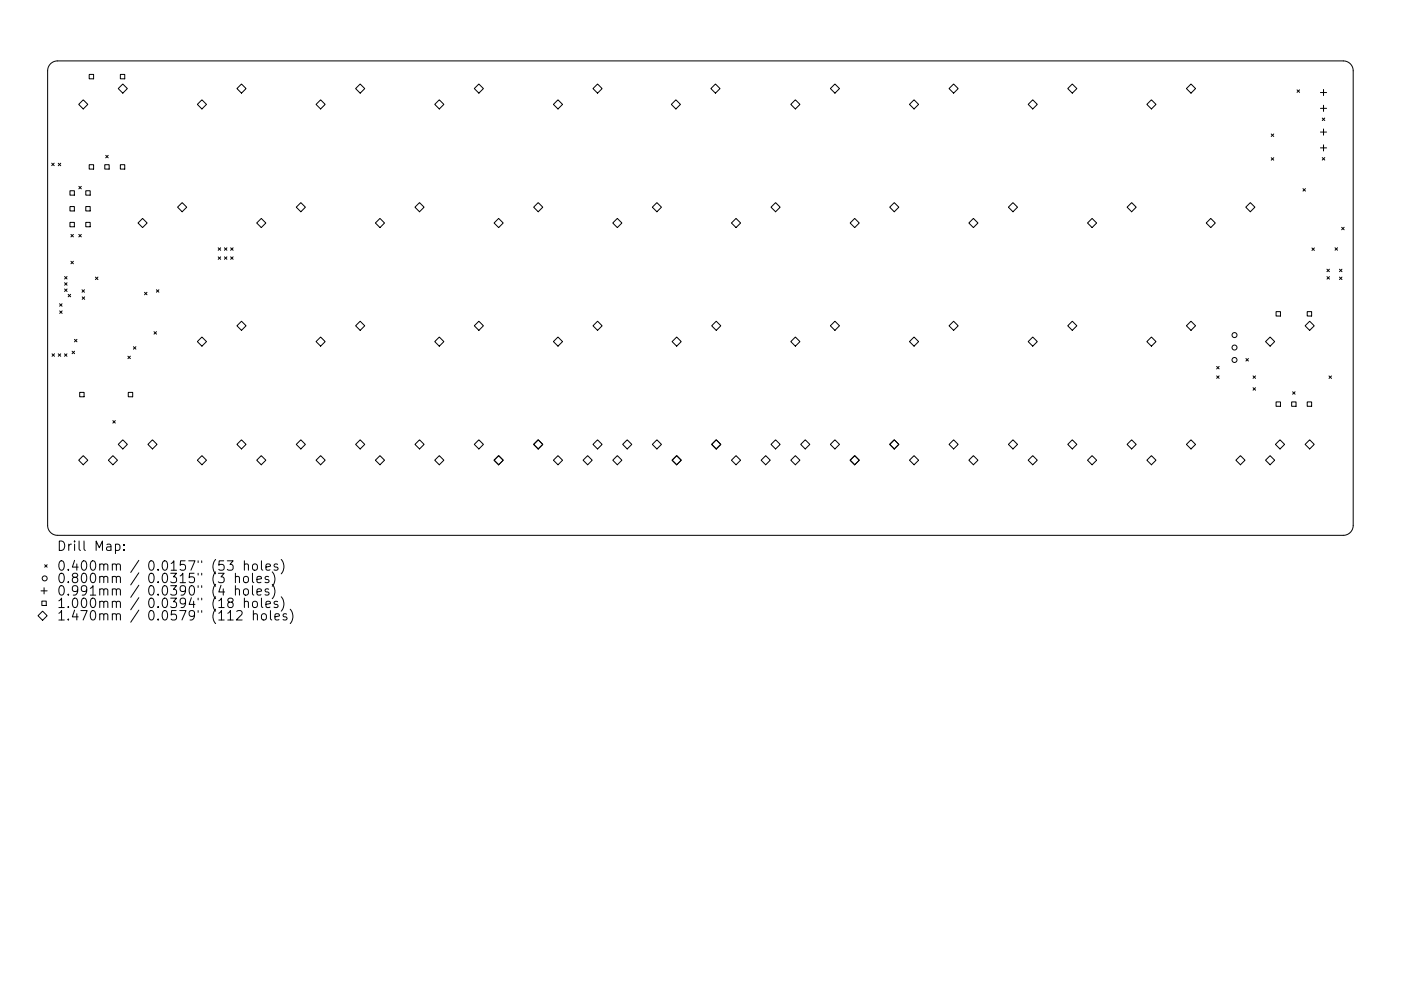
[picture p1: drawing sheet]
<svg xmlns="http://www.w3.org/2000/svg" width="297mm" height="210mm" viewBox="0 0 297 210" stroke-linecap="round" stroke-linejoin="round" font-family="sans-serif">
<defs><g id="words">
<g font-size="2.8">
<text x="12" y="116.9">Drill Map:</text>
<text x="12" y="121.1">0.400mm / 0.0157&quot; (53 holes)</text>
<text x="12" y="123.7">0.800mm / 0.0315&quot; (3 holes)</text>
<text x="12" y="126.4">0.991mm / 0.0390&quot; (4 holes)</text>
<text x="12" y="129">1.000mm / 0.0394&quot; (18 holes)</text>
<text x="12" y="131.6">1.470mm / 0.0579&quot; (112 holes)</text>
</g>
</g></defs>
<g fill="none" stroke="#000" stroke-width=".21">
<path d="M10.7 13.5l.8-.5 .7-.1h272.6a2.1 2.1 0 0 1 2.1 2.1v96.5a2.1 2.1 0 0 1-2.1 2.1h-272.6a2.1 2.1 0 0 1-2.1-2.1v-96.5l.1-.7zM18.9 15.8h.9v.9h-.9zM25.5 15.8h1v.9h-1zM26 17.8l1 1-1 1-.9-1zM50.2 18.8l1-1 1 1-1 1zM75.4 18.8l1-1 .9 1-.9 1zM100.6 18.8l.9-1 1 1-1 1zM125.7 18.8l1-1 1 1-1 1zM151.7 17.8l1 1-1 1-1-1zM177 17.8l1 1-1 1-1-1zM202.2 17.8l1 1-1 1-1-1zM227.3 17.8l1 1-1 1-.9-1z"/>
<path d="M252.5 17.8l1 1-1 1-1-1zM275 19.1l.5 .5M275.5 19.1l-.5 .5M280 19.6h1.3M280.6 19v1.3M11 34.6l.5 .5M11.5 34.6l-.5 .5M12.4 34.6l.5 .6M12.9 34.6l-.5 .6M16.7 22.1l.9-.9 1 .9-1 1zM16.7 39.5l.5 .6M17.2 39.5l-.5 .6"/>
<path d="M18.9 34.9h.9v1h-.9zM22.2 34.9h.9v1h-.9zM22.4 33l.5 .5M22.9 33l-.5 .5M25.5 34.9h1v1h-1zM41.8 22.1l1-.9 1 .9-1 1zM67 22.1l1-.9 .9 .9-.9 1zM92.2 22.1l.9-.9 1 .9-1 1zM117.3 22.1l1-.9 1 .9-1 1zM142.3 22.1l1-.9 1 .9-1 1zM167.7 22.1l.9-.9 1 .9-1 1zM192.8 22.1l1-.9 1 .9-1 1z"/>
<path d="M218 22.1l1-.9 .9 .9-.9 1zM243.2 22.1l.9-.9 1 .9-1 1zM269.5 28.4l.6 .6M269.5 33.5l.6 .5M270.1 28.4l-.6 .6M270.1 33.5l-.6 .5M280 23h1.3M280 28h1.3M280 31.4h1.3M280.3 25l.6 .6M280.3 33.4l.6 .6M280.6 22.3v1.3"/>
<path d="M280.6 27.4v1.3M280.6 30.7v1.3M280.9 25l-.6 .6M280.9 33.4l-.6 .6M13.7 58.7l.5 .5M13.7 60l.5 .5M14.2 58.7l-.5 .5M14.2 60l-.5 .5M14.8 40.5h1v.9h-1zM14.8 43.8h1v1h-1zM14.8 47.2h1v.9h-1zM15 49.7l.6 .6"/>
<path d="M15 55.4l.6 .6M15.6 49.7l-.6 .6M15.6 55.4l-.6 .6M16.7 49.7l.5 .6M17.2 49.7l-.5 .6M18.2 40.5h.9v.9h-.9zM18.2 43.8h.9v1h-.9zM18.2 47.2h.9v.9h-.9zM20.2 58.8l.6 .5M20.8 58.8l-.6 .5M29.3 47.3l.9-1 1 1-1 1zM38.6 43l1 1-1 .9-1-.9z"/>
<path d="M46.3 52.6l.5 .5M46.3 54.5l.5 .5M46.8 52.6l-.5 .5M46.8 54.5l-.5 .5M47.6 52.6l.5 .5M47.6 54.5l.5 .5M48.1 52.6l-.5 .5M48.1 54.5l-.5 .5M48.9 52.6l.5 .5M48.9 54.5l.5 .5M49.4 52.6l-.5 .5M49.4 54.5l-.5 .5"/>
<path d="M54.4 47.3l1-1 1 1-1 1zM63.8 43l1 1-1 .9-1-.9zM79.6 47.3l1-1 .9 1-.9 1zM88.9 43l1 1-1 .9-.9-.9zM104.8 47.3l.9-1 1 1-1 1zM114.1 43l1 1-1 .9-1-.9zM129.9 47.3l1-1 1 1-1 1zM139.3 43l.9 1-.9 .9-1-.9zM155.1 47.3l1-1 .9 1-.9 1zM164.4 43l1 1-1 .9-.9-.9zM180.2 47.3l1-1 1 1-1 1zM188.6 44l1-1 1 1-1 .9z"/>
<path d="M206.4 46.3l.9 1-.9 1-1-1zM213.8 44l1-1 .9 1-.9 .9zM231.5 46.3l1 1-1 1-.9-1zM239.9 43l1 1-1 .9-.9-.9zM256.7 46.3l1 1-1 1-1-1zM265.1 43l1 1-1 .9-1-.9zM276.3 40l.5 .5M276.8 40l-.5 .5M278.2 52.6l.5 .5M278.7 52.6l-.5 .5M281.3 57.1l.6 .5M281.3 58.7l.6 .5"/>
<path d="M281.9 57.1l-.6 .5M281.9 58.7l-.6 .5M283.1 52.6l.5 .5M283.6 52.6l-.5 .5M284 57.1l.5 .5M284 58.8l.5 .5M284.5 48.2l.5 .6M284.5 57.1l-.5 .5M284.5 58.8l-.5 .5M285 48.2l-.5 .6M11 75.1l.6 .5M11.6 75.1l-.6 .5"/>
<path d="M12.4 75.1l.5 .5M12.6 64.4l.6 .6M12.7 66l.5 .5M12.9 75.1l-.5 .5M13.2 64.4l-.6 .6M13.2 66l-.5 .5M13.7 75.1l.5 .5M13.7 61.3l.5 .5M14.2 75.1l-.5 .5M14.2 61.3l-.5 .5M14.5 62.4l.5 .6M15 62.4l-.5 .6"/>
<path d="M15.3 74.5l.5 .5M15.8 72l.5 .5M15.8 74.5l-.5 .5M16.3 72l-.5 .5M17.4 61.5l.5 .5M17.4 63l.6 .5M17.9 61.5l-.5 .5M18 63l-.6 .5M27.1 75.6l.5 .5M27.6 75.6l-.5 .5M28.3 73.6l.5 .5M28.8 73.6l-.5 .5"/>
<path d="M30.6 62l.6 .5M31.2 62l-.6 .5M32.7 70.4l.5 .5M33.2 61.5l.5 .5M33.2 70.4l-.5 .5M33.7 61.5l-.5 .5M42.8 71.5l1 1-1 .9-1-.9zM51.2 68.2l1 .9-1 1-1-1zM68 71.5l.9 1-.9 .9-1-.9zM76.4 68.2l.9 .9-.9 1-1-1zM93.1 71.5l1 1-1 .9-.9-.9zM100.6 69.1l.9-.9 1 .9-1 1z"/>
<path d="M118.3 71.5l1 1-1 .9-1-.9zM126.7 68.2l1 .9-1 1-1-1zM142.5 72.5l1-1 .9 1-.9 .9zM151.9 68.2l.9 .9-.9 1-1-1zM167.7 72.5l.9-1 1 1-1 .9zM177 68.2l1 .9-1 1-1-1zM192.8 72.5l1-1 1 1-1 .9zM202.2 68.2l1 .9-1 1-1-1zM219 71.5l.9 1-.9 .9-1-.9zM227.3 68.2l1 .9-1 1-.9-1zM244.1 71.5l1 1-1 .9-.9-.9zM252.5 68.2l1 .9-1 1-1-1z"/>
<path d="M258 77.7l.5 .6M258 79.7l.5 .6M258.5 77.7l-.5 .6M258.5 79.7l-.5 .6M264.2 76.1l.5 .5M264.7 76.1l-.5 .5M265.7 79.7l.5 .6M266.2 79.7l-.5 .6M269.3 71.5l1 1-1 .9-1-.9zM270.6 66.1h.9v1h-.9zM277.2 66.1h.9v1h-.9zM277.7 68.2l.9 .9-.9 1-1-1z"/>
<path d="M281.8 79.8l.5 .5M282.3 79.8l-.5 .5M16.9 83.3h.9v.9h-.9zM17.6 96.7l1 .9-1 1-.9-1zM23.9 89.2l.5 .6M23.9 96.7l1 .9-1 1-.9-1zM24.4 89.2l-.5 .6M25.1 94.3l.9-1 1 1-1 1zM27.2 83.3h.9v.9h-.9zM31.4 94.3l.9-1 1 1-1 1zM42.8 96.7l1 .9-1 1-1-1zM50.2 94.3l1-1 1 1-1 1z"/>
<path d="M54.4 97.6l1-.9 1 .9-1 1zM62.8 94.3l1-1 1 1-1 1zM68 96.7l.9 .9-.9 1-1-1zM75.4 94.3l1-1 .9 1-.9 1zM79.6 97.6l1-.9 .9 .9-.9 1zM88 94.3l.9-1 1 1-1 1zM93.1 96.7l1 .9-1 1-.9-1zM100.6 94.3l.9-1 1 1-1 1zM105.7 96.7l1 .9-1 1-.9-1zM113.1 94.3l1-1 1 1-1 1zM118.3 96.7l1 .9-1 1-1-1zM123.6 97.6l1-.9 1 .9-1 1z"/>
<path d="M125.7 94.3l1-1 1 1-1 1zM130.9 96.7l1 .9-1 1-1-1zM132 94.3l1-1 1 1-1 1zM138.3 94.3l1-1 .9 1-.9 1zM142.5 97.6l1-.9 .9 .9-.9 1zM150.9 94.3l1-1 .9 1-.9 1zM156.1 96.7l.9 .9-.9 1-1-1zM162.3 96.7l1 .9-1 1-.9-1zM163.5 94.3l.9-1 1 1-1 1zM167.7 97.6l.9-.9 1 .9-1 1zM169.8 94.3l.9-1 1 1-1 1zM176 94.3l1-1 1 1-1 1z"/>
<path d="M181.2 96.7l1 .9-1 1-1-1zM188.6 94.3l1-1 1 1-1 1zM193.8 96.7l1 .9-1 1-1-1zM201.2 94.3l1-1 1 1-1 1zM206.4 96.7l.9 .9-.9 1-1-1zM213.8 94.3l1-1 .9 1-.9 1zM219 96.7l.9 .9-.9 1-1-1zM226.4 94.3l.9-1 1 1-1 1zM231.5 96.7l1 .9-1 1-.9-1zM239 94.3l.9-1 1 1-1 1zM244.1 96.7l1 .9-1 1-.9-1zM252.5 93.3l1 1-1 1-1-1z"/>
<path d="M263 96.7l1 .9-1 1-1-1zM265.7 82.3l.5 .5M266.2 82.3l-.5 .5M269.3 96.7l1 .9-1 1-1-1zM270.4 94.3l1-1 1 1-1 1zM270.6 85.3h.9v.9h-.9zM273.9 85.3h.9v.9h-.9zM274.1 83.1l.5 .5M274.6 83.1l-.5 .5M277.2 85.3h.9v.9h-.9zM277.7 93.3l.9 1-.9 1-1-1zM9.5 119.8l.5 .5"/>
<path d="M10 119.8l-.5 .5M24.5 115.5l.6-.1 .3 .4v.6l-.2 .3h-.7M26.3 116.6v.2M26.3 115.5v.2M48.2 119h1.2l-.6 .7 .5 .2v.9l-.2 .2h-.6l-.3-.2M51.8 119.8a.5 .5 0 0 1 .9 .1v1.1M51.8 119v2M53.6 119.8a.54 .54 0 0 1 .6-.2 .54 .54 0 0 1 .4 .4v.6a.54 .54 0 0 1-.5 .4 .54 .54 0 0 1-.6-.4zM55.4 119v1.7l.3 .3M58.9 119.7l-.5-.1-.3 .3 .1 .3 .7 .2v.5h-.8M59.6 118.7a2.29 2.29 0 0 1 0 3M8.1 130.6l.9-.9 1 .9-1 1z"/>
<path d="M8.7 125.4h1.3M8.9 127.5h.9v1h-.9zM9.3 124.7v1.3M48.7 127.8l-.4-.4 .1-.3 .3-.2 .5 .1 .2 .3-.1 .3-.8 .3-.2 .2v.4l.4 .4h.4l.3-.4v-.4l-.3-.3M49.9 122.5a.5 .5 0 0 1 .9 .1v1M49.9 125.1a.5 .5 0 0 1 .9 .1v1.1M49.9 121.6v2M49.9 124.3v2M50.2 129.7l.3-.2h.5l.2 .2 .1 .4-.1 .3-1.1 1.1h1.2M51.7 122.5a.54 .54 0 0 1 .6-.2 .54 .54 0 0 1 .4 .4l-.1 .7-.6 .2-.4-.4zM51.7 125.1a.54 .54 0 0 1 .6-.2 .54 .54 0 0 1 .4 .4v.6a.54 .54 0 0 1-.6 .4 .54 .54 0 0 1-.5-.4zM51.8 127.8a.5 .5 0 0 1 .9 .1v1"/>
<path d="M51.8 126.9v2M53.5 121.6v1.7l.3 .3M53.5 124.3v1.7l.3 .3M53.6 127.8a.54 .54 0 0 1 .6-.2 .54 .54 0 0 1 .4 .3v.6a.54 .54 0 0 1-.5 .4 .54 .54 0 0 1-.6-.4zM53.7 130.4a.5 .5 0 0 1 .9 .1v1M53.7 129.5v2M54.5 123l.9-.2-.1-.4-.5-.1-.3 .3 .1 .9h.7M54.5 125.6l.9-.2-.1-.4-.5-.1-.3 .3 .1 1h.7M55.4 126.9v1.7l.3 .3M55.5 130.4a.54 .54 0 0 1 .6-.2 .54 .54 0 0 1 .4 .4v.6a.54 .54 0 0 1-.5 .4 .54 .54 0 0 1-.6-.4zM56.4 120.3l.9-.2-.1-.4-.5-.1-.3 .3 .1 1h.7M56.4 128.2l.9-.2-.1-.3-.5-.1-.3 .3 .1 .9h.7"/>
<path d="M57 122.4l-.5-.1-.3 .3 .1 .3 .7 .2v.4h-.8M57 125l-.5-.1-.3 .3 .1 .3 .7 .2v.5h-.8M57.3 129.5v1.8l.3 .2M57.7 121.3a2.29 2.29 0 0 1 0 3.1M57.7 124a2.29 2.29 0 0 1 0 3M58.3 130.9l.9-.2-.1-.4-.5-.1-.3 .3 .1 .9h.7M58.9 127.7l-.5-.1-.3 .3 .1 .2 .7 .2v.5h-.8M59.6 126.6a2.29 2.29 0 0 1 0 3.1M60.8 130.3l-.5-.1-.3 .3 .1 .3 .7 .2v.4h-.8M61.5 129.3a2.29 2.29 0 0 1 0 3"/>
<circle cx="261.7" cy="71.1" r=".53"/>
<circle cx="261.7" cy="73.7" r=".53"/>
<circle cx="261.7" cy="76.4" r=".53"/>
<circle cx="9.5" cy="122.7" r=".53"/>
</g>
<use href="#words"/>
</svg>
